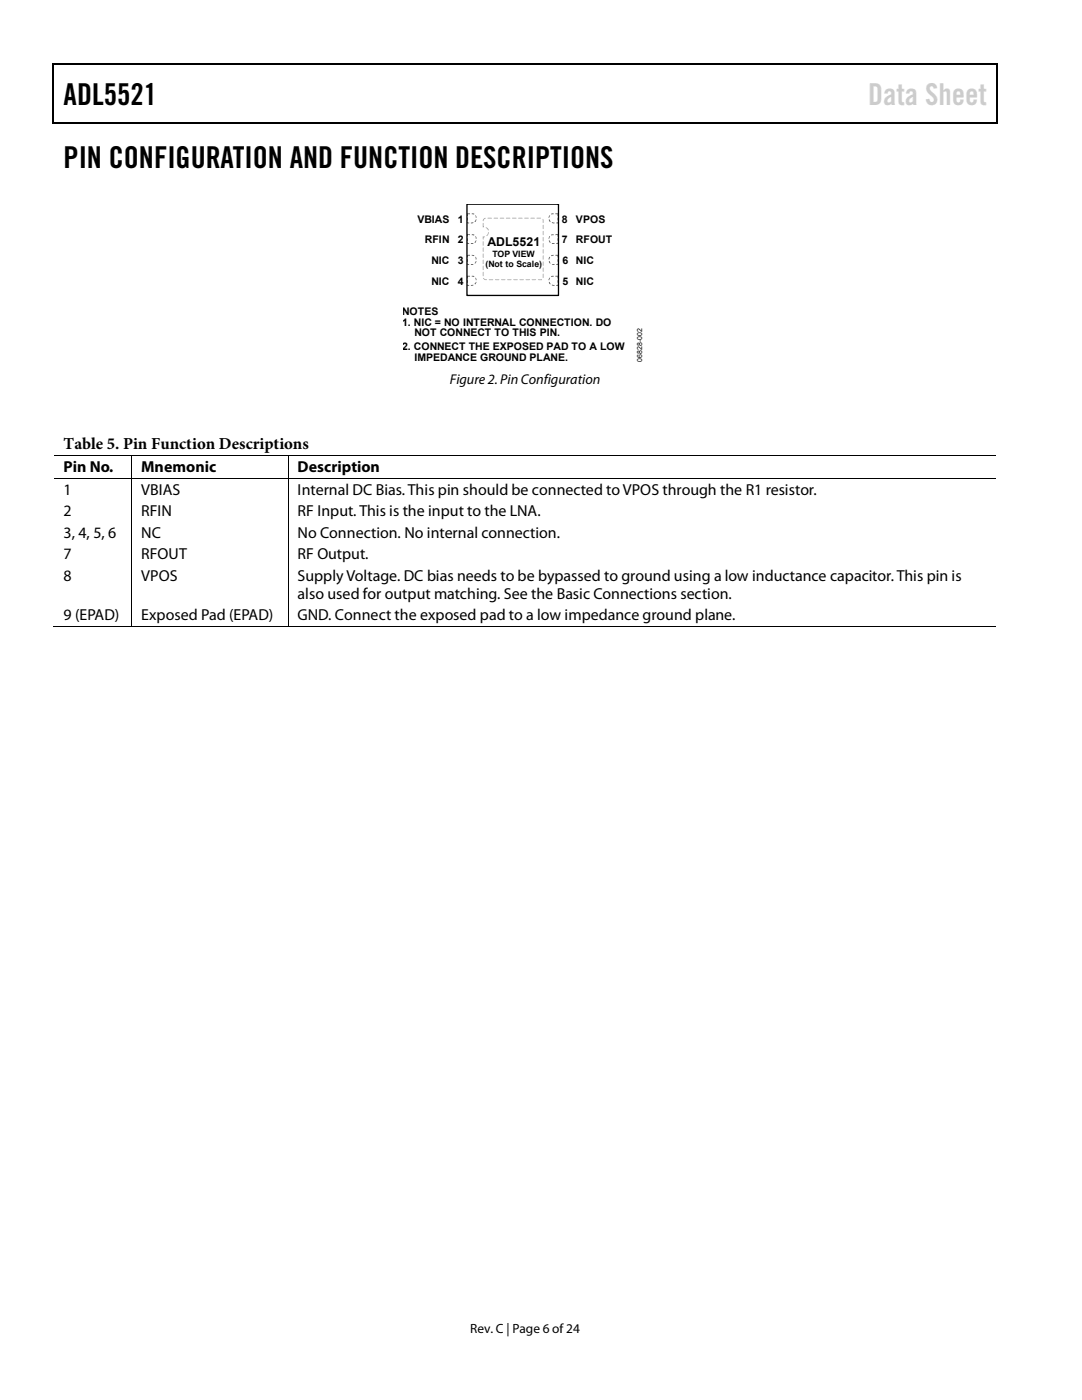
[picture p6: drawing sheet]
<svg xmlns="http://www.w3.org/2000/svg" width="216mm" height="279mm" viewBox="0 0 216 279" stroke-linecap="round" stroke-linejoin="round" font-family="sans-serif">
<defs><g id="words">
<g font-size="6">
<text x="12.7" y="20.9">ADL5521</text>
<text x="12.7" y="33.6">PIN CONFIGURATION AND FUNCTION DESCRIPTIONS</text>
</g>
<text font-size="6" fill="#cdcdcd" x="173.2" y="20.9">Data Sheet</text>
<text font-size="3.3" x="12.7" y="89.7">Table 5. Pin Function Descriptions</text>
<g font-size="3.2">
<text x="12.7" y="94.2">Pin No.</text>
<text x="28.2" y="94.2">Mnemonic</text>
<text x="59.4" y="94.2">Description</text>
<text x="12.7" y="98.7">1</text>
<text x="28.2" y="98.7">VBIAS</text>
<text x="59.4" y="98.7">Internal DC Bias. This pin should be connected to VPOS through the R1 resistor.</text>
<text x="12.7" y="103">2</text>
<text x="12.7" y="107.3">3, 4, 5, 6</text>
<text x="28.2" y="103">RFIN</text>
<text x="28.2" y="107.3">NC</text>
<text x="59.4" y="103">RF Input. This is the input to the LNA.</text>
<text x="59.4" y="107.3">No Connection. No internal connection.</text>
<text x="12.7" y="111.6">7</text>
<text x="28.2" y="111.6">RFOUT</text>
<text x="59.4" y="111.6">RF Output.</text>
<text x="12.7" y="115.9">8</text>
<text x="28.2" y="115.9">VPOS</text>
<text x="59.4" y="115.9">Supply Voltage. DC bias needs to be bypassed to ground using a low inductance capacitor. This pin is</text>
<text x="59.4" y="119.5">also used for output matching. See the Basic Connections section.</text>
<text x="12.7" y="123.8">9 (EPAD)</text>
<text x="28.2" y="123.8">Exposed Pad (EPAD)</text>
<text x="59.4" y="123.8">GND. Connect the exposed pad to a low impedance ground plane.</text>
</g>
<text font-size="2.8" x="89.7" y="76.7">Figure 2. Pin Configuration</text>
<text font-size="2.7" x="93.8" y="266">Rev. C | Page 6 of24</text>
<text font-size="2.4" x="97.3" y="49.1">ADL5521</text>
<g font-size="2.1">
<text x="83.3" y="44.4">VBIAS</text>
<text x="91.3" y="44.4">1</text>
<text x="112.1" y="44.4">8</text>
<text x="114.9" y="44.4">VPOS</text>
<text x="84.8" y="48.6">RFIN</text>
<text x="86.1" y="52.8">NIC</text>
<text x="91.3" y="52.8">3</text>
<text x="91.3" y="48.6">2</text>
<text x="112.1" y="48.5">7</text>
<text x="112.2" y="52.7">6</text>
<text x="114.9" y="48.5">RFOUT</text>
<text x="114.9" y="52.7">NIC</text>
<text x="86.1" y="57">NIC</text>
<text x="91.3" y="57">4</text>
<text x="112.2" y="56.8">5</text>
<text x="114.9" y="56.8">NIC</text>
<text x="80.2" y="62.9">NOTES</text>
<text x="80.2" y="65">1. NIC = NO INTERNAL CONNECTION. DO</text>
<text x="80.2" y="69.9">2. CONNECT THE EXPOSED PAD TO A LOW</text>
<text x="82.7" y="71.9">IMPEDANCE GROUND PLANE.</text>
<text x="82.7" y="67.1">NOT CONNECT TO THIS PIN.</text>
</g>
<g font-size="1.7">
<text x="96.8" y="53.3">(Not to Scale)</text>
<text x="98.2" y="51.2">TOP VIEW</text>
</g>
<text font-size="1.4" x="128.1" y="72.2" transform="rotate(-90 128.1 72.2)">06828-002</text>
</g></defs>
<path d="M10.5 12.7h.3v1h-.3zM10.5 12.7h.3v.3h-.3zM133.3 12.7h.3v.3h-.3zM198.8 12.7h.2v1h-.2zM198.8 12.7h.2v.3h-.2zM10.5 24.4h.3v.2h-.3zM133.1 24.4h.2v.2h-.2zM198.8 24.4h.2v.2h-.2z" fill="#000"/>
<path d="M10.7 13.7v10.7M10.8 12.8h122.5M133.6 12.8h65.2M198.9 13.7v10.7M10.8 24.5h188" fill="none" stroke="#000" stroke-width=".25"/>
<g fill="#5c5c5c">
<path d="M93.2 42.6v.5h.2v-.3h.4v-.2zM93.2 43.5v.5h.2v-.5zM93.2 44.3v.3h.4v-.2zM94 44.4v.2l.5-.1-.1-.2zM94.9 43.8l-.2 .3 .1 .2 .3-.5zM94.8 43l.1 .5h.2l-.2-.6zM94.1 42.6v.2h.5l.1-.1z"/>
<path d="M93.2 46.7v.5h.2v-.4l.4 .1v-.1zM93.2 47.5v.6h.2v-.6zM93.2 48.4v.3h.4v-.2zM94 48.5v.2h.5l-.1-.2zM94.9 48l-.2 .3 .1 .2 .3-.5zM94.8 47.2l.1 .4h.2l-.2-.5zM94.1 46.8v.1l.5 .1 .1-.2z"/>
<path d="M93.2 50.9v.5h.2v-.4h.4v-.1zM93.2 51.7v.6h.2v-.6zM93.2 52.6v.3h.4v-.2zM94 52.7v.2l.5-.1zM94.9 52.1l-.2 .4 .1 .1 .3-.4zM94.9 51.2v.6a.38 .38 0 0 0 0-.6zM94.1 50.9v.1l.5 .1 .1-.2z"/>
<path d="M93.2 55v.6h.2v-.4h.4v-.2zM93.2 55.9v.5h.2v-.5zM93.2 56.8v.2h.4v-.1zM94 56.9v.1h.5l-.1-.2zM94.9 56.3l-.2 .3 .1 .2 .3-.5zM94.8 55.5l.1 .4h.2l-.2-.5zM94.1 55v.2l.5 .1 .1-.2z"/>
<path d="M110.8 42.6v.2h.5v.3h.1v-.5zM111.3 43.5v.5h.1v-.5zM111 44.4v.2h.4v-.3zM110.1 44.3v.2l.6 .1v-.2zM109.5 43.8l.3 .5 .1-.2-.2-.3zM109.7 42.9l-.3 .6h.2l.2-.5zM110 42.7v.1h.5v-.2z"/>
<path d="M110.8 46.8v.1l.5-.1v.4h.1v-.5zM111.3 47.5v.6h.1v-.6zM111 48.5v.2h.4v-.3zM110.1 48.5v.2h.6v-.2zM109.5 48l.3 .5 .1-.2-.2-.3zM109.7 47.1l-.3 .5h.2l.2-.4zM110 46.8v.2l.5-.1v-.1z"/>
<path d="M110.8 50.9v.1h.5v.4h.1v-.5zM111.3 51.7v.6h.1v-.6zM111 52.7v.2h.4v-.3zM110.1 52.7l.2 .2h.4v-.2zM109.5 52.2l.3 .4 .1-.1-.2-.4zM109.7 51.2l-.3 .5 .2 .1 .2-.4zM110 50.9v.2l.5-.1v-.1z"/>
<path d="M110.8 55v.2h.5v.4h.1v-.6zM111.3 55.9v.5h.1v-.5zM111 56.9v.1h.4v-.2zM110.1 56.8v.2h.6v-.1zM109.5 56.3l.3 .5 .1-.2-.2-.3zM109.7 55.4l-.3 .5h.2l.2-.4zM110 55.1v.2l.5-.1v-.2z"/>
</g>
<path d="M96.4 44.5l-.1 .9h.2v-.9zM97 45.3l-.1 .1 .5 .6 .1-.1-.1-.2zM97.4 46.3l-.3 .8 .4-.4v-.3zM96.3 47.2v.5l.2 .1-.1-.5 .3 .1 .1-.2zM96.4 48.2v.8l.1-.8zM96.4 49.4v.8l.1-.7zM96.4 50.6v.9l.1-.8zM96.4 51.8v.9l.1-.8zM96.4 53v.9l.1-.8zM96.4 54.3v.8l.1-.8zM96.4 55.5l.3 .4 .5-.1zM97.6 55.7v.2l.8-.1zM98.8 55.7l.1 .2 .7-.1zM100 55.7l.1 .2 .8-.1zM101.2 55.7l.1 .2 .8-.1zM102.4 55.7l.1 .2 .8-.1zM103.7 55.7v.2l.8-.1zM104.9 55.7l.1 .2 .8-.1zM106.1 55.7l.1 .2 .8-.1zM107.3 55.7l.1 .2 .8-.1-.1-.1zM108.3 54.7v.7l.2 .1v-.8zM108.3 53.5v.7h.2v-.7zM108.3 52.3v.6l.2 .1v-.7zM108.3 51v.7l.2 .1v-.8zM108.3 49.8v.7l.2 .1v-.8zM108.3 48.6v.7l.2 .1v-.8zM108.3 47.4v.7h.2v-.7zM108.3 46.2v.6l.2 .1v-.7zM108.3 44.9v.7l.2 .1v-.8zM108.2 43.8l.1 .6 .2 .1v-.6l-.2-.2zM107.1 43.5l.1 .1 .7-.1zM105.9 43.5v.1l.8-.1zM104.6 43.5l.1 .1 .8-.1zM103.4 43.5l.1 .1 .8-.1zM102.2 43.5l.1 .1 .7-.1zM101 43.5v.1l.8-.1zM99.7 43.5l.1 .1 .8-.1zM98.5 43.5l.1 .1 .8-.1zM97.3 43.5l.1 .1 .8-.1zM96.6 43.6l-.2 .2v.3l.5-.6z" fill="#aaa"/>
<path d="M93.2 40.7h18.2v18.3h-18.2z" fill="none" stroke="#000" stroke-width=".26"/>
<g fill="none" stroke="#000" stroke-width=".2">
<path d="M10.8 91h15.4M10.8 95.5h15.4M26.3 91.1v4.3M26.3 95.6v29.4M26.4 91h31M26.4 95.5h31M57.5 91.1v4.3M57.5 95.6v29.4M57.6 91h141.2M57.6 95.5h141.2M10.5 125.1h15.7M26.4 125.1h31"/>
<path d="M57.6 125.1h141.2"/>
</g>
<path d="M26.2 90.9h.2v.2h-.2zM26.2 95.4h.2v.2h-.2zM57.4 90.9h.2v.2h-.2zM57.4 95.4h.2v.2h-.2zM26.2 125h.2v.1h-.2zM57.4 125h.2v.1h-.2z" fill="#000"/>
<use href="#words"/>
</svg>
